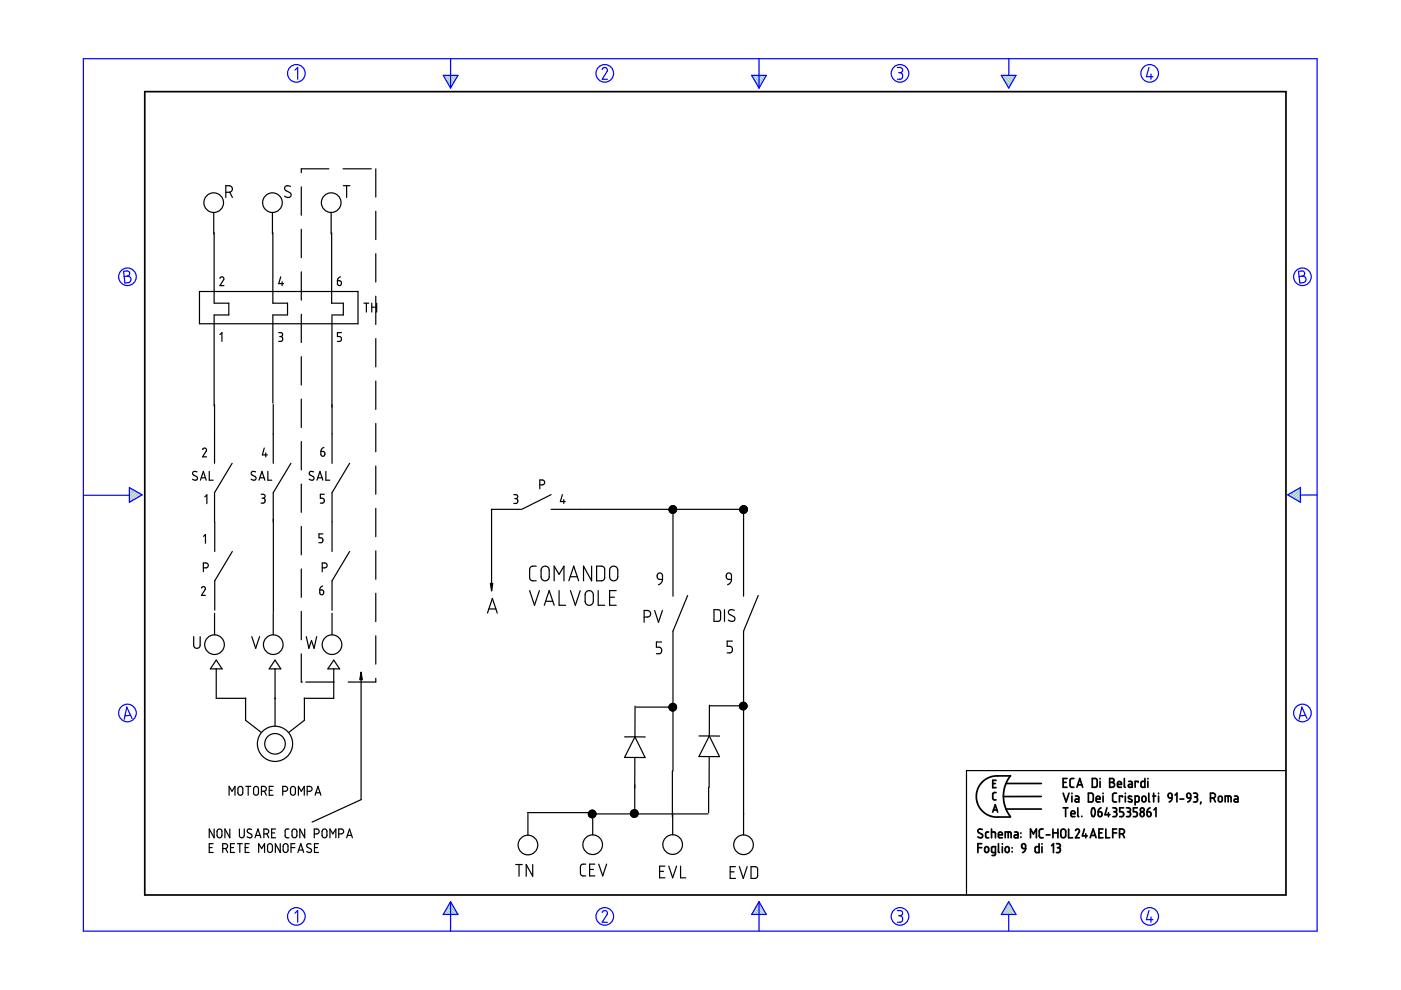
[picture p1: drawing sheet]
<svg xmlns="http://www.w3.org/2000/svg" width="297mm" height="210mm" viewBox="0 0 297 210" stroke-linecap="round" stroke-linejoin="round" font-family="sans-serif">
<g fill="none" stroke="#6c9" stroke-width=".25">
<path d="M94.2 16l1.8 1.8M94.5 16.8l1.3 1.4M94.8 16l1.5 1.4M95.3 18.3l.3 .3M95.5 16l1 1M96.1 16l.6 .6M96.7 16l.3 .2M159.6 16l1.8 1.8M159.9 16.8l1.3 1.4M160.3 16l1.4 1.4M160.7 18.3l.3 .3M160.9 16l1 1"/>
<path d="M161.5 16l.6 .6M162.1 16l.2 .2M212.6 16l1.8 1.8M212.8 16.8l1.3 1.4M213.2 16l1.4 1.4M213.7 18.3l.2 .3M213.8 16l1 1M214.4 16l.7 .6M215.1 16l.2 .2M27.5 103.4h-.1M27.9 103.6l-.5 .4M28.3 103.8l-.9 .9"/>
<path d="M28.7 104.1l-1.3 1.2M29 104.3l-1.6 1.6M29.4 104.5l-1.8 1.9M29.8 104.8l-.8 .8M273.4 104.7l-.3 .3M274.9 103.9l-1.4 1.3M275.7 103.6l-1.8 1.9M275.7 106.1l-.2 .3M275.7 105.5l-.6 .6M275.7 104.9l-1 1M275.7 104.2l-1.4 1.5M94 193.8v.1"/>
<path d="M94.2 193.5l.4 .4M94.4 193.1l.9 .8M94.7 192.7l1.2 1.2M94.9 192.3l1.6 1.6M95.1 191.9l1.9 1.9M95.4 191.5l.8 .8M159.4 193.8v.1M159.6 193.5l.4 .4M159.9 193.1l.8 .8M160.1 192.7l1.2 1.2M160.3 192.3l1.6 1.6M160.5 191.9l1.9 1.9"/>
<path d="M160.8 191.5l.8 .8M212.3 193.8v.1M212.6 193.5l.4 .4M212.8 193.1l.8 .8M213 192.7l1.2 1.2M213.2 192.3l1.6 1.6M213.5 191.9l1.8 1.9M213.7 191.5l.8 .8"/>
</g>
<g fill="none" stroke="#00f" stroke-width=".25">
<path d="M17.7 12.4h261.6v185h-261.6zM62.5 14.9l.6-.6v2.5M94 16h3.1l-1.6 2.7zM95.5 12.4v6.3M127.7 14.7l.5-.4 .5 .3v.5l-1 1.7h1.1M159.4 16h3.1l-1.6 2.7zM160.9 12.4v6.3M190.3 14.3h.7l.3 .3v.6l-.5 .2M190.5 15.4h.3M190.8 15.4l.5 .3v.7l-.3 .4h-.7M212.3 16h3.1l-1.5 2.7zM213.9 12.5v3.5"/>
<path d="M243.6 14.3l-.5 2h1.4M244 15.7v1.1M26.2 57.5l.9-.1 .3 .3 .1 .5-.5 .3 .5 .2 .3 .4-.1 .3-.3 .5-.9 .1zM27 58.5l-.7 .1M275.3 57.5l.9-.1 .3 .3 .1 .5-.5 .3 .5 .2 .3 .4-.1 .4-.2 .3-1 .2zM276.1 58.5l-.7 .1M17.8 105h9.6M27.4 103.4l2.7 1.5-2.7 1.6zM273 104.9l2.7-1.5v3.1zM279.3 104.9l-3.6 .1M27.7 151.7l-1.2 .1M28 152.3l-1.1-2.4-.6 2.6"/>
<path d="M276.8 151.7l-1.2 .1M277.1 152.3l-1.1-2.4-.6 2.6M62.5 193.6l.6-.5v2.4M95.5 191.2v6.2M95.5 191.2l1.6 2.7h-3.1zM127.7 193.5l.1-.3 .5-.1 .5 .4-.1 .4-1 1.6h1.1M160.9 191.2v6.2M160.9 191.2l1.6 2.7h-3.1zM190.3 193.1h.6l.4 .2v.5l-.5 .4M190.5 194.2h.3M190.8 194.2l.5 .3v.7l-.4 .3h-.6M213.9 191.2l1.5 2.7h-3.1z"/>
<path d="M213.9 193.9v3.5M243.6 193.1l-.5 1.9h1.4M244 194.4v1.1"/>
<circle cx="62.8" cy="15.6" r="1.87"/>
<circle cx="128.2" cy="15.6" r="1.87"/>
<circle cx="190.8" cy="15.6" r="1.87"/>
<circle cx="243.8" cy="15.6" r="1.87"/>
<circle cx="27" cy="58.7" r="1.87"/>
<circle cx="276.1" cy="58.7" r="1.87"/>
<circle cx="27" cy="151.2" r="1.87"/>
<circle cx="276.1" cy="151.2" r="1.87"/>
<circle cx="62.8" cy="194.3" r="1.87"/>
<circle cx="128.2" cy="194.3" r="1.87"/>
<circle cx="190.8" cy="194.3" r="1.87"/>
<circle cx="243.8" cy="194.3" r="1.87"/>
</g>
<g fill="none" stroke="#000" stroke-width=".36">
<path d="M30.7 19.4h241.9v170.4h-241.9zM207.3 179.7h.9M208.2 178.9h-.9v1.9M208.3 175.9l-.7-.1-.3 .5 1 .7v.4l-.2 .2-.8-.2M208.9 179.6l.4-.1 .3 .3v.7l-.3 .2h-.3l-.2-.2zM209.6 176.4h-.4l-.2 .3v.8l.2 .1h.4M210.2 176.4l.8 .1 .1 1.1M210.2 175.8v1.8M210.5 166.1h.5M210.5 172.2l.5-1.6 .5 1.6M210.6 171.7h.8M211.2 168h-.4l-.3 .3v1.1l.7 .2"/>
<path d="M211.2 165.4h-.7v1.6h.7M211.7 177h.8l-.1-.5-.4-.1-.2 .2-.1 .8 .2 .2h.6M211.7 178.9v1.7l.2 .2M212.5 178.9v.1M212.5 179.5v1.3M213.1 177.6v-1.2h1.1l.2 .2v1M213.3 179.6l.4-.1 .3 .3v.7l-.3 .2h-.3l-.3-.2zM213.3 166.1h7.5M213.3 171.5h7.5M213.8 176.4v1.2M214.2 164.5h-3.5l-.9 .3-.9 .5-.7 .6-.7 .9-.4 1-.1 1.1 .1 1.1 .4 .9 .7 1 .8 .6 .8 .5 .9 .2h3.5M214.2 164.5l-1 1.7-.5 2.2 .1 1.3 .3 1.3 1.1 2.1"/>
<path d="M214.6 179.7v.1M215.1 176.4h.5l.2 .3v.9h-.5a.31 .31 0 0 1-.3-.3 .31 .31 0 0 1 .3-.3h.5M216.5 176.6v.1M216.5 177.4v.1M216.7 179l.3-.1 .3 .1 .1 .9-.7-.1zM217.4 179.9l-.1 .5-.5 .4M218.5 177.6v-1.8l.6 1 .6-1v1.8M220.3 178.9v1.9l-.7-.1-.1-.3v-.7l.2-.2h.6M220.8 168.9h-8.1M220.9 178.9v.1M220.9 179.5v1.3M221.2 175.8h-.6l-.3 .3 .1 1.3 .2 .2h.6"/>
<path d="M221.8 177h.8M222.9 179.3l.5-.4v1.9M223.2 175.8v1.8M223.2 176.6h1.1M224 178.9h.5l.3 .3-.1 .4-.3 .1M224.2 179.7h.2M224.3 175.8v1.8M224.4 179.7l.4 .2v.6l-.3 .2-.5 .1M225.1 175.9l.6-.1 .2 .3 .1 1.1-.4 .4h-.3l-.4-.3v-1.1zM225.4 165.9h.6M225.4 168.2l.6 1.8 .7-1.8M225.4 171.3h1"/>
<path d="M225.9 171.3v1.8M226.2 165.1h-.8v1.8h.8M226.6 175.8v1.8h.8M227.1 172.5h.8l-.1-.5-.4-.1-.3 .2v.8l.2 .2h.6M227.3 168.2v.1M227.3 168.8v1.2M227.7 165.1h-.6l-.2 .3v1.4l.3 .1h.5M228 168.8h.5l.2 .2v1h-.5a.31 .31 0 0 1-.3-.3 .31 .31 0 0 1 .3-.3h.5M228 176.1l.4-.3 .4 .2v.4l-.8 1.2h.9M228.3 166.9l.6-1.8 .7 1.8M228.5 166.4h.9M228.5 171.3v1.7l.2 .1"/>
<path d="M229.4 173.1h.1M229.9 175.8l-.4 1.4h1M230.2 176.8v.8M230.8 168.2h.7l.3 .3v1.2l-.3 .3h-.7zM231.1 177.6l.7-1.8 .6 1.8M231.3 177.1h.9M231.6 165.1h.7l.3 .2v1.3l-.2 .3h-.8zM231.6 171.4a.53 .53 0 0 1 .5 .2 .53 .53 0 0 1 .1 .5l-.1 .7a.34 .34 0 0 1-.4 .3 .34 .34 0 0 1-.3-.4v-.6zM232.4 169.4h.8v-.3l-.2-.3-.5 .1-.1 .9 .2 .2h.6M232.8 172.1h.6l.2 .2 .1 .5-.2 .3h-.3l-.3-.1zM233 176.6h.6M233.2 165.1v.1"/>
<path d="M233.2 165.7v1.2M233.4 171.3l-.4 .3-.2 .5M233.8 175.8h-.8v1.8h.8M233.9 168.2v.1M233.9 168.8v1.2M234.5 175.8v1.8h.8M234.7 171.3l-.4 1.4h1M235 172.3v.8M235.3 165.1h.6l.3 .3-.1 .4-.3 .1 .4 .1 .1 .3-.1 .4-.3 .2h-.6zM235.3 165.9h.5M235.9 176.6h.8M235.9 171.3h.7l.1 .2 .1 .3-.4 .3"/>
<path d="M236.2 172.1h.2M236.4 172.1l.3 .2 .1 .5-.3 .3h-.6M236.7 168.2h-.5l-.3 .3v1.3l.3 .2h.5M236.7 175.8h-.8v1.8M236.9 166.3h.9l-.2-.5-.3-.1-.3 .1-.1 .9 .2 .2h.7M237.4 176.8l.9-.1 .1-.3-.1-.4-.3-.2h-.6v1.8M238 169v-.2h-.7v1.2M238 176.8l.4 .8M238.2 171.3h-.8v.8h.6l.2 .4-.1 .6h-.7M238.4 165.1v1.7l.2 .1M238.6 168.2v.1M238.6 168.8v1.2"/>
<path d="M238.8 171.3h.5l.3 .2v.4l-.3 .2M239.1 172.1h.2M239.3 172.1l.4 .3-.1 .5-.2 .2h-.6M239.3 165.7h.5l.3 .2v1h-.6a.31 .31 0 0 1-.3-.3 .31 .31 0 0 1 .3-.3h.6M239.9 168.9l-.2-.1a.29 .29 0 0 0-.4 .1 .29 .29 0 0 0 .1 .4l.5 .2a.33 .33 0 0 1 0 .5 .33 .33 0 0 1-.5 0l-.2-.1M240.7 170l.7-.1 .1-.9-.2-.2h-.6v1.9M241.1 171.3h-.8v.8h.6l.2 .3-.1 .7h-.7M241.3 165.9v-.2h-.6v1.2M241.9 172.3l.2-.2 .4 .2 .1 .5-.1 .2-.4 .1-.2-.1zM242.2 169l.2-.2 .4 .1 .2 .8-.2 .2-.4 .1-.3-.2zM242.7 165.1v1.8h-.6l-.2-.2 .1-.9 .2-.1h.5M243.2 172.1l.7 .2v.7l-.4 .1-.2-.1z"/>
<path d="M243.4 165.1v.1M243.4 165.7v1.2M243.6 168.2v1.6l.2 .2M243.8 171.3l-.4 .3-.2 .5M244.4 168.8h.6M244.6 168.2v1.8M244.7 171.7l.4-.4v1.8M245.6 168.2v.1M245.6 168.8v1.2M247.7 168.4l.3-.2 .4 .1 .1 .9-.7-.1zM248.5 169.2l-.2 .5-.4 .3M249.1 168.6l.4-.4v1.8"/>
<path d="M250.2 169.4h.8M251.7 168.3l.3-.1 .3 .1 .2 .9h-.6l-.2-.2zM252.5 169.2l-.2 .5-.5 .3M253.1 168.2l.7 .1 .1 .4-.4 .3M253.3 169h.2M253.5 169l.4 .2v.5l-.2 .3h-.6M254.6 170l-.1 .5M256.6 169.2l.9-.1 .2-.3-.1-.4-.4-.2h-.6v1.8M257.3 169.2l.4 .8M258.4 169l.2-.2 .4 .1 .1 .8-.1 .2-.4 .1-.3-.2zM259.8 170v-1.2l1.1 .1 .1 1.1M260.4 168.8v1.2"/>
<path d="M261.7 168.8h.6l.2 .3v.9h-.6a.31 .31 0 0 1-.3-.3 .31 .31 0 0 1 .3-.3h.6M211.1 180.8h-.6l-.3-.2 .1-1 .8-.1-.1 1.7-.2 .2h-.5M214.6 180.6v.1"/>
<circle cx="242.2" cy="171.7" r=".42"/>
</g>
<g fill="none" stroke="#000" stroke-width=".25">
<path d="M61.6 39.5l-.9-.1-.3 .2-.1 .4 .2 .4 1.1 .6 .1 .6-.4 .3-1-.3M63.9 39.6v6M69.7 35.8h-5.8v.8M72.7 35.8h6M72.8 39.4h1.4M73.5 39.4v2.5M79.7 35.8v6M45.3 45v4.6M45.4 49.3v15h3.1v2.5h-3.1v19.3M46.6 59l.3-.3h.3l.3 .4-.9 1.5h.9M47.9 40.8h.8l.4-.3 .2-.4-.1-.4-.5-.3h-.8v2.5M48.7 40.7l.6 1.2"/>
<path d="M57.8 45v4.6M57.8 49.3v15h3.2v2.5h-3.2v18.7M59.5 58.7l-.4 1.4h1M59.8 59.7v.9M63.9 48.6v6M63.9 57.6v6M70.2 45v4.6M70.3 49.3v15h2.5v2.5h-2.5M71.5 59.5h.6l.2 .2 .1 .5-.2 .3-.3 .1-.3-.2zM72.2 58.7l-.4 .2-.3 .6M79.7 44.8v6M79.7 53.8v6"/>
<path d="M42.3 61.8h33.6v6.8h-33.6zM46.6 70.9l.5-.4v1.9M59.1 70.5h.5l.3 .2v.5l-.4 .2M59.3 71.4h.2M59.5 71.4l.4 .1v.6l-.3 .3h-.5M63.9 66.6v6M63.9 75.6v6M70.4 67v31.2M72.4 70.5h-.9v.9h.6l.3 .3-.2 .6-.7 .1M77.2 64.3h1M77.7 64.3v1.9M78.8 64.3v1.9"/>
<path d="M78.8 65.1h1.1M79.7 62.8v6M79.7 71.8v6M79.9 64.3v1.9M42.9 95.3l.5-.3 .4 .4-.9 1.5h.9M44.4 99.9v1.9h.8M45.5 85.8v12.4M49.2 98.2l-3.7 6.3v6.2M56 95l-.4 1.5h1.1M56.3 96v.9M56.8 99.9v1.9h.8M57.9 85.8v12.4"/>
<path d="M61.7 98.2l-3.8 6.3 .1 25.4M63.9 84.6v6M63.9 93.6v6M68 95.7l.8 .1 .1 .5-.2 .4-.6-.1zM68.7 94.9l-.5 .3-.2 .5M69.1 99.9v1.9h.8M74.1 98.2l-3.7 6.3v12.4M79.7 80.8v6M79.7 89.8v6M79.7 98.8v6M41.8 100.1l-.7-.1-.3 .4 .2 .3 .8 .4v.5l-.5 .2-.5-.2M42.5 101.8l.6-1.9 .6 1.9"/>
<path d="M42.7 101.3h.9M43.1 113.7l.5-.4v1.9M43.4 105.3l.5-.4v1.9M45.5 110.7v6.2M49.3 116.9l-3.8 6.2v6.3M54.2 100.1l-.7-.1-.2 .4 .1 .3 .8 .4v.5l-.5 .2-.4-.2M54.9 101.8l.6-1.9 .7 1.9M55.1 101.3h.9M55.4 104.8h.5l.2 .2 .1 .4-.4 .2M55.6 105.6h.2M55.8 105.6l.3 .2 .1 .6-.3 .3h-.5M63.9 102.6v6"/>
<path d="M63.9 111.6v6M66.5 100.1l-.7-.1-.2 .4 .1 .3 .8 .4v.5l-.5 .2-.4-.2M67.2 101.8l.6-1.9 .7 1.9M67.4 101.3h.9M68.5 113.2h-.9v.8l.6 .1 .3 .3-.2 .6-.7 .1M68.7 104.8h-.8v.8h.5l.3 .4-.1 .6-.7 .1M74.1 116.9l-3.7 6.2v6.3M79.7 107.8v6M79.7 116.8v6M104.2 108h6.3M104.2 108v17.3M108.9 104.9h.6l.3 .3-.1 .4-.3 .1"/>
<path d="M109.2 105.7h.2M109.4 105.7l.3 .2 .1 .5-.3 .3h-.6M114.4 102.8h.6l.4-.2 .1-.4-.2-.3-.9-.1v1.8M116.8 108h41M116.8 104.9l-6.2 3.1M119.2 104.9l-.4 1.4h1M119.5 105.9v.8M142.3 107.3l-.4 .4M142.6 108.1l-.5 .5M142.6 107.9l-.6 .6M142.6 107.7l-.7 .7M142.6 107.3l-.8 .7"/>
<path d="M142.6 108.7l-.1 .1M142.6 108.5l-.3 .3M142.6 108.3l-.4 .4M142.6 107.3l-.7 .6M142.6 107.3h.1M142.7 108v18.4M142.7 107.3l-.9 .8M142.7 107.2v.1M142.8 107.2l-.9 1M142.9 107.3l-1 1M143 107.3l-.4 .4M143.1 107.4l-1.1 1"/>
<path d="M143.1 107.4l-.5 .5M143.2 107.4l-1.2 1.2M143.2 107.5l-.6 .7M143.3 107.6l-.7 .7M143.3 107.6l-1.1 1.1M143.4 108.4l-.4 .3M143.4 107.7l-1 1.1M143.4 107.8l-.8 .8M143.4 107.9l-.9 .9M143.4 108.2l-.6 .6M143.4 107.9l-.8 .9M143.4 108.1l-.7 .7"/>
<path d="M157.4 107.3l-.5 .4M157.4 107.3h.1M157.5 107.3l-.6 .5M157.6 107.2l-.8 .8M157.6 108v18.4M157.7 107.3l-.8 .8M157.7 107.2l-.1 .1M157.8 107.3h.1M157.9 107.3l-1 .9M157.9 107.3l-1 1M158 107.3l-1 1.1 1.1-1.1M158.1 108.1l-.6 .7"/>
<path d="M158.1 107.9l-.8 .9M158.1 107.7l-.9 1M158.1 108.3l-.5 .5M158.2 107.4l-1.2 1.1M158.2 107.4l-1.1 1.2M158.3 107.5l-1.2 1.1M158.3 107.5l-.2 .2M158.4 107.7l-1.2 1M158.4 108.3l-.5 .5M158.4 107.7l-.3 .2M158.4 108.2l-.6 .6M158.4 107.8l-1 1"/>
<path d="M158.4 107.9l-.3 .3M158.5 108l-.9 .8M41.1 135v1.9l.1 .3 .4 .3 .5-.1 .3-.4v-2M42.7 124.7l.4-.3 .4 .2v.3l-.8 1.3h.8M43.1 120.4h.6l.3-.2 .2-.4-.3-.4h-.8v1.8M45.5 130v4.6M45.8 140l1.3 1.8h-2.5zM53.4 135l.8 2.5 .8-2.5M57.9 130v4.6M58.3 140l1.2 1.8h-2.4zM63.9 120.6v6M63.9 129.6v6"/>
<path d="M63.9 138.6v6M64.9 135l.6 2.5 .5-1.7 .6 1.7 .5-2.5M67.8 125.1h.5l.3 .1v.6l-.1 .2-.3 .1-.3-.2zM68.3 120.4h.6l.4-.2 .1-.4-.2-.4h-.9v1.8M68.4 124.2l-.4 .3-.2 .6M70.4 130v4.6M70.8 140l1.2 1.8h-2.5zM79.7 125.8v6M79.7 134.8v6M103.4 130l1-3.1 1 3.1M103.6 129.1h1.5M112.3 125.2l1 3.1 1.1-3.1"/>
<path d="M113.7 120l-1 .1-.2 .2-.2 .4 .1 2.1 .5 .3h.8M114.9 120.4l.4-.3h.5l.3 .1 .3 .4v1.9l-.2 .4-.4 .2-.6-.1-.4-.4-.1-1.8zM115.4 128.3l1-3.1 1.1 3.1M115.7 127.5h1.5M117.5 123.1v-3.1l1 1.8 1.1-1.8v3.1M118.5 125.2v3.1h1.4M120.6 123.1l1-3.1 1.1 3.1M120.9 122.3h1.5M120.9 125.2l1.1 3.1 1-3.1M124.3 125.5l.4-.3 .6 .1 .5 .6v1.8l-.3 .4-.3 .2-.7-.1-.4-.4v-1.8zM125.4 120v3.1l-1.7-3.1v3.1M126.5 120l1.2 .1 .5 .4v2.1l-.5 .5h-1.2z"/>
<path d="M126.8 125.2v3.1h1.4M129.2 126.6h1.1M129.5 120.3l.4-.2h.4l.6 .5 .1 1.8-.2 .5-.4 .2h-.6l-.5-.5-.1-1.7zM130.6 125.2h-1.4v3.1h1.4M136.6 130.8l1.1-.1 .2-.4-.1-.6-.4-.2-.8-.1v2.5M138.8 129.4l.8 2.5 .8-2.5M139.5 121.7l.5-.2 .4 .2 .1 1.2h-.7l-.3-.2-.2-.4zM140.3 136.1h-1.1v1.1l.7 .1 .4 .4-.1 .6-.2 .2-.8 .1M140.5 122.9l-.3 .7-.6 .4M145.8 126.3l-3.1 7.5v29.7M151.4 129.3h1l.4 .3v1.7l-.4 .4h-1zM153.6 129.3v2.4"/>
<path d="M154.2 121.6l.4-.1 .4 .2 .1 1.2h-.7l-.3-.2-.1-.8zM155.1 122.9l-.2 .7-.6 .4M155.3 135.9h-1.1v1.1l.8 .1 .3 .4v.5l-.2 .3-.9 .1M155.7 129.4l-.8-.1-.4 .2-.1 .4 .2 .3 1.1 .7v.6l-.2 .2h-.5l-.6-.2M160.8 126.3l-3.2 7.5v43.2M45.8 141.8v6.3h6.3M52.1 148v4.7l3.3 2.6M58.3 148.1h.1M58.3 141.8v12.2M63.9 144.6h.1M64.5 148v4.7l-3.3 2.6M64.8 144.6h6"/>
<path d="M70.8 141.8v6.3h-6.3M76.6 142.5v27l-10.4 4.8M79.7 143.8v.8h-5.9M132.4 156.2h2.2M134.6 156.2l2.2 4.4h-4.4zM134.6 156.2l2.2 .1M134.6 149.7v6.5M134.9 149.9h7.7M142.3 149.2l-.4 .4M142.5 149.2l-.6 .6M142.6 150.2l-.5 .4M142.6 149.9l-.6 .6"/>
<path d="M142.6 149.6l-.7 .7M142.6 149.4l-.7 .7M142.6 149.2l-.8 .7M142.6 149.1v.1M142.7 149.1l-.9 .9M142.9 149.2l-1 1M142.9 149.2l-.3 .3M143 149.2l-.4 .5M143 149.3l-1.1 1M143.1 149.3l-1.1 1.1M143.2 149.4l-.6 .6M143.3 149.4l-1.2 1.1"/>
<path d="M143.3 149.5l-.7 .7M143.3 149.6l-1.1 1M143.4 149.6l-1.1 1.1M143.4 150.2l-.5 .5M143.4 149.7l-1 1M143.4 149.8l-1 .9M143.4 150.1l-.6 .6M143.4 150l-.7 .7M143.4 149.9l-.8 .8M148.2 156h2.2M150.4 156l2.1 4.4h-4.3zM150.4 156l2.2 .1"/>
<path d="M150.4 149.5v6.5M150.5 149.6h7M157.3 148.9l-.5 .5M157.4 148.9l-.6 .6M157.6 148.9l-.8 .8M157.8 148.9l-1 1M157.9 149l-1 1M158 149l-1.1 1.1M158.1 149.1l-1.2 1.1M158.1 149.1l-1.1 1.1M158.1 149.2h.1l-1.1 1.1M158.1 149.4l-.9 1"/>
<path d="M158.1 149.2l-1.1 1.1M158.3 149.3l-.2 .2M158.3 149.4l-1.1 1M158.3 150l-.5 .5M158.3 149.5l-1 1M158.4 149.5l-1 1M158.4 149.9l-.7 .6M158.4 149.7l-.8 .8M158.4 149.6l-.9 .9M44.4 179.7h.6M45.2 178.9h-.8v1.8h.8M45.4 175.8v1.8l-1-1.8v1.8"/>
<path d="M46.2 175.9l.5-.1 .4 .3v1.1l-.4 .4-.5-.1-.2-.3v-.9zM47.2 179.9l.9-.1 .2-.3-.2-.5-.3-.1h-.6v1.8M47.8 179.9l.5 .8M48.6 168.6v-1.9l.6 1.1 .6-1.1v1.9M48.7 175.8v1.8l-1-1.8v1.8M48.9 179.7h.6M49.7 178.9h-.8v1.8h.8M50.3 178.9h1.1M50.6 166.9l.5-.1 .4 .3v1.1l-.4 .4h-.4l-.2-.3zM50.8 175.8v1.4l.4 .4h.3l.3-.3v-1.5M50.8 178.9v1.8M52 179.7h.6"/>
<path d="M52.1 166.7h1M52.6 166.7v1.9M52.8 178.9h-.8v1.8h.8M53.3 175.9l-.6-.1-.3 .5 .2 .2 .8 .5v.4l-.5 .2-.5-.2M53.9 166.9l.5-.1 .4 .3v1.1l-.4 .4h-.4l-.2-.3zM54.1 177.6l.6-1.8 .6 1.8M54.3 177.1h.8M55.4 167.8l.9-.2 .2-.3-.1-.4-.3-.1-.7-.1v1.9M55.9 176.8l.9-.1 .2-.4-.1-.4-.3-.1h-.7v1.8M56 167.8l.5 .8M56.6 176.8l.4 .8M56.9 179l.4-.1 .4 .3v1.2l-.4 .3h-.4l-.2-.3v-1.1z"/>
<path d="M57.1 167.6h.6M57.6 176.6h.6M57.9 166.7h-.8v1.9h.8M58.4 175.8h-.8v1.8h.8M59.4 178.9v1.8l-1-1.8v1.8M59.9 167.8l.9-.2 .2-.3-.2-.4-.9-.2v1.9M60.2 179l.5-.1 .4 .4-.1 1.1-.3 .3h-.4l-.3-.3v-1zM61.3 175.8h-.6l-.2 .3v1.4l.3 .1h.5M61.7 179.7h.8M61.7 166.9l.6-.1 .3 .3v1.1l-.3 .4h-.4l-.3-.3v-1.1zM62 176l.5-.2 .4 .3v1.2l-.4 .3h-.3l-.3-.4zM62.5 178.9h-.8v1.8"/>
<path d="M63.3 168.6v-1.9l.6 1.1 .6-1.1v1.9M64.6 175.8v1.8l-1-1.8v1.8M65.1 167.8h.7l.2-.2 .2-.3-.2-.4-.9-.2v1.9M66 179l-.8-.1-.2 .5 .2 .2 .8 .5v.5l-.5 .1-.5-.2M66.6 176.8l.9-.1 .2-.4-.2-.4-.3-.1h-.6v1.8M66.7 179.7h.6M66.8 168.6l.6-1.9 .6 1.9M67 168.1h.9M67.5 178.9h-.8v1.8h.8M68.4 175.9l.6-.1 .3 .3v1.1l-.4 .4-.4-.1-.2-.3v-.9zM70 177.6v-1.8l.6 1 .6-1v1.8M71.8 176.8h.6l.3-.2 .2-.4-.3-.3-.8-.1v1.8"/>
<path d="M73.5 177.6l.6-1.8 .6 1.8M73.7 177.1h.8M111.8 172.3h13.1M111.9 172.5v4.6M125 172.7l-.2 .2M125.1 172.7l-.3 .3M125.4 171.8l-.6 .6M125.4 172.7l-.4 .4M125.6 171.8l-.9 .8M125.6 171.8l-.8 .9M125.7 172.4v4.6M125.7 172.7l-.6 .5"/>
<path d="M125.8 171.8l-.9 .9M125.8 172.7l.5-.5-1.1 1.1M125.8 171.8l-1 1M125.8 172.6h24.3M125.9 171.9l-.8 .8M126 171.9l-1.1 1.1M126 171.9l-.7 .8M126.1 172l-1.2 1.1M126.2 172.1l-1.1 1.1M126.2 172.1l-.6 .6M126.3 172.9l-.4 .4M126.3 172.4l-.9 1"/>
<path d="M126.3 172.8l-.5 .5M126.3 172.3l-1 1.1M126.3 172.6l-.7 .8M126.3 172.5l-.8 .9M134.1 171.8l-.3 .3M134.3 171.7l-.6 .6M134.3 172.7l-.4 .4M134.4 171.7l-.7 .7M134.6 171.7l-.9 .9M134.6 166.4v6.2M134.6 160.6v6.5M134.7 171.7l-.9 1"/>
<path d="M134.8 171.7l-1 1.1M134.8 172.7l-.6 .5M134.9 171.8l-1.1 1.1M134.9 171.8l-1.1 1.2M134.9 172.7l-.6 .6M135 171.9l-1.1 1.1M135.1 171.9l-.8 .8M135.1 173l-.1 .1M135.1 172l-1.1 1.1M135.1 172l-1.1 1.2M135.1 172.7l-.6 .6M135.2 172.8l-.4 .4"/>
<path d="M135.2 172.1l-1 1.1M135.2 172.2l-.5 .5M135.3 172.6l-.7 .7M135.3 172.4l-.9 .9M135.3 172.3l-.4 .4M135.3 172.5l-.2 .2M142.6 163.4v9.8M142.6 172.4v4.6M150.2 166.9v5.4M150.4 160.4l-.1 6.5M272.6 163.4h-67.7v26.4M54.8 180.7v-1.8l.7 1 .6-1v1.8"/>
<path d="M63.2 180.7l.6-1.8 .6 1.8M63.3 180.2h.9M109.3 183.3h1.4M110 183.3v2.5M112.9 183.3v2.5l-1.3-2.5v2.5M124.2 183.2l-.8 .1-.3 .4v1.7l.4 .3h.7M125 184.3h.8M126.1 183.2h-1.1v2.5h1.1M126.9 183.2l.9 2.5 .8-2.5M139.8 184.7h.9M141 183.6h-1.2v2.5h1.2M141.8 183.6l.8 2.5 .8-2.5"/>
<path d="M144.3 183.6v2.5h1.1M154.8 184.8h.8M155.9 183.7h-1.1v2.5h1.1M156.8 183.7l.8 2.5 .8-2.5M159.2 183.7l1 .1 .4 .3v1.7l-.3 .4h-1.1z"/>
<circle cx="45.3" cy="43" r="2.08"/>
<circle cx="57.8" cy="43" r="2.08"/>
<circle cx="70.2" cy="43" r="2.08"/>
<circle cx="142.6" cy="108" r=".8"/>
<circle cx="157.7" cy="108" r=".8"/>
<circle cx="45.5" cy="136.7" r="2.08"/>
<circle cx="57.9" cy="136.7" r="2.08"/>
<circle cx="70.4" cy="136.7" r="2.08"/>
<circle cx="58.3" cy="157.7" r="3.7"/>
<circle cx="58.3" cy="157.7" r="2.18"/>
<circle cx="142.6" cy="149.9" r=".8"/>
<circle cx="157.6" cy="149.7" r=".8"/>
<circle cx="111.9" cy="179.2" r="2.08"/>
<circle cx="125.5" cy="172.6" r=".8"/>
<circle cx="125.7" cy="179.1" r="2.08"/>
<circle cx="134.5" cy="172.5" r=".8"/>
<circle cx="142.6" cy="179.1" r="2.08"/>
<circle cx="157.6" cy="179.1" r="2.08"/>
</g>
<path d="M104 123.7h.5l-.3 1.6zM76.6 142.5l.2 1.6h-.5z" fill="#000" stroke="#000" stroke-width=".25"/>
</svg>
